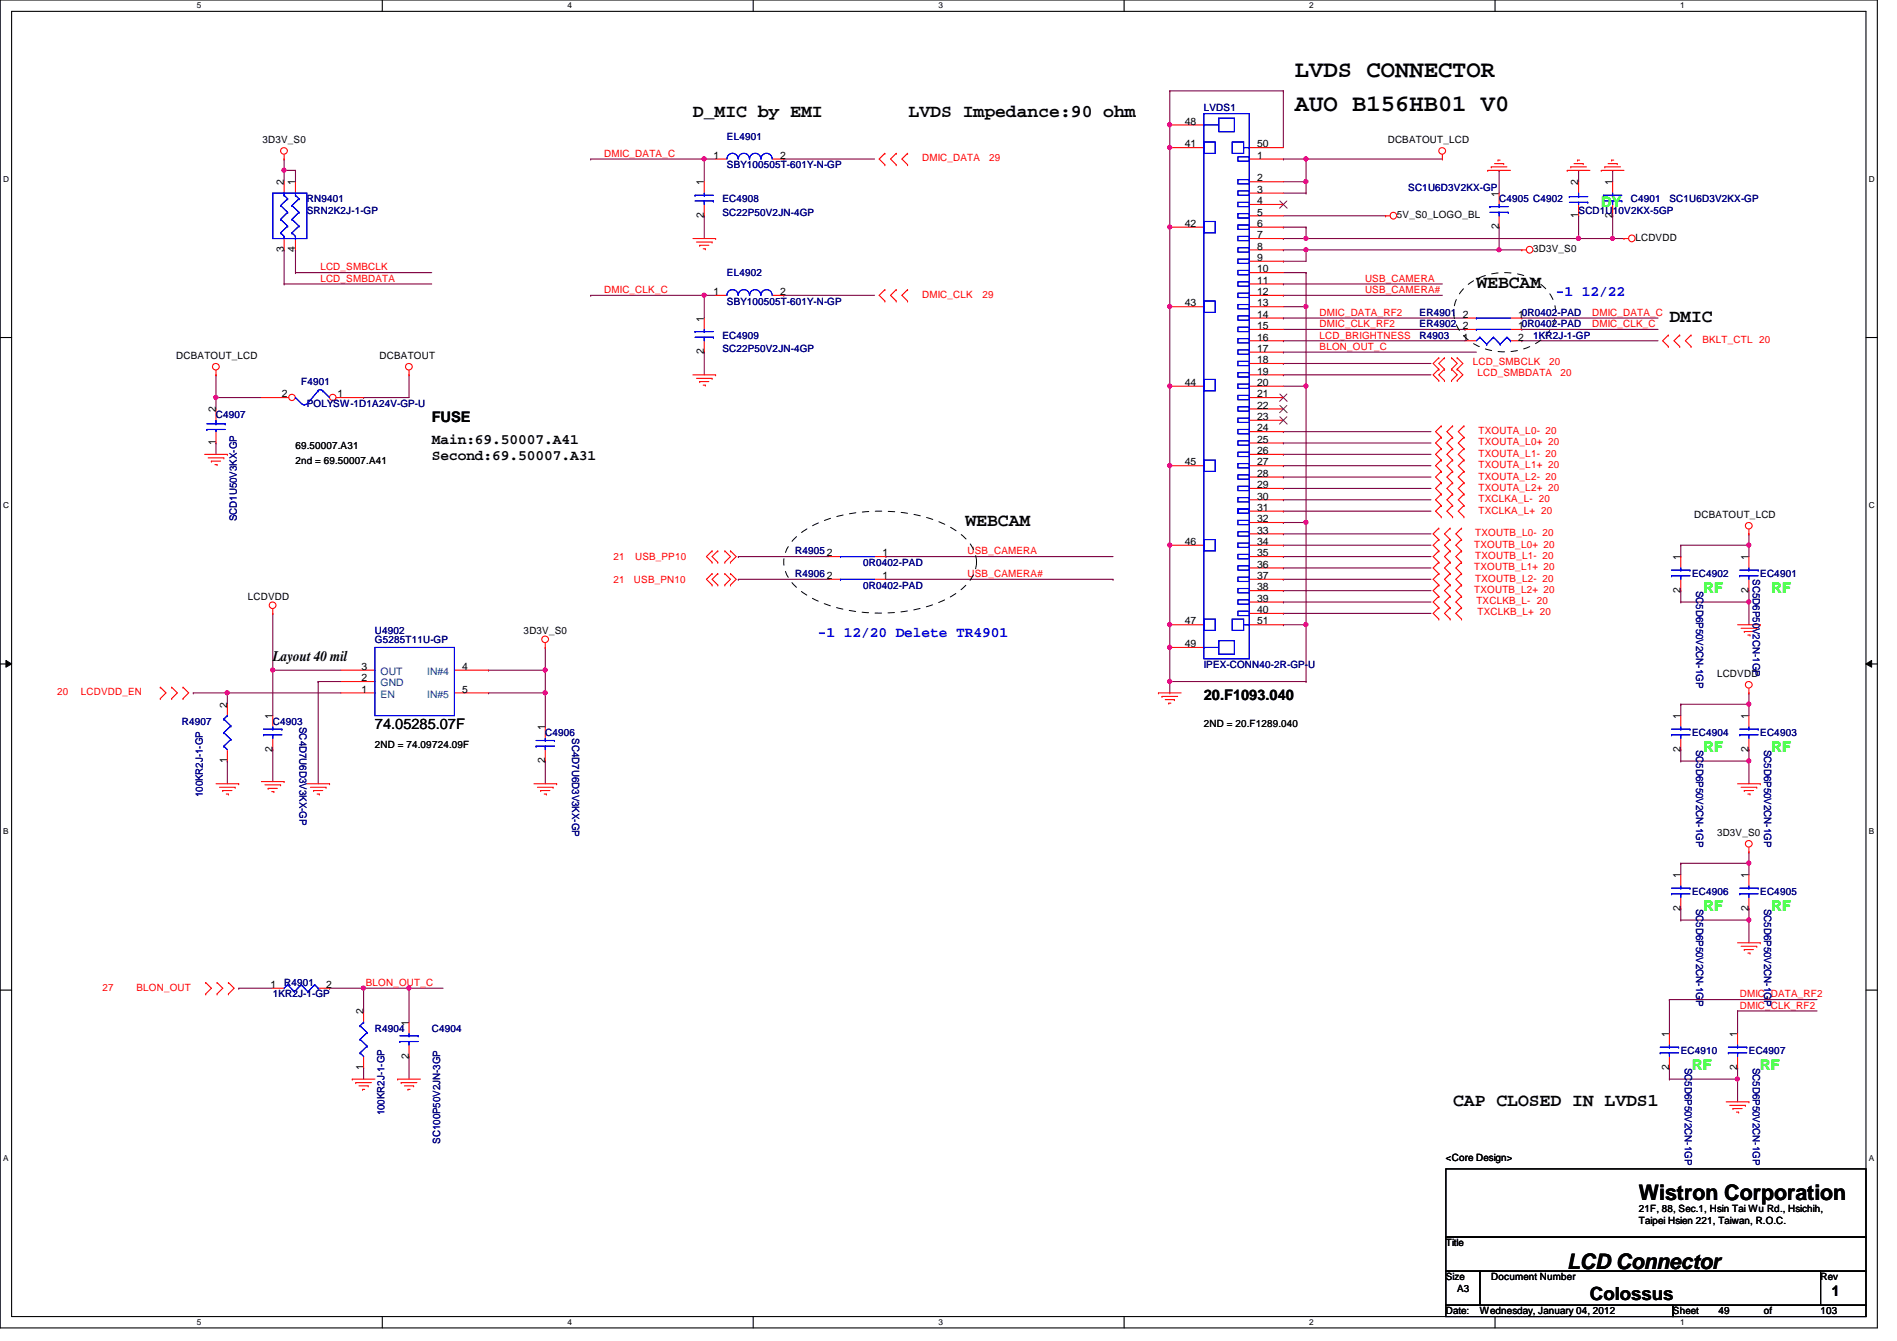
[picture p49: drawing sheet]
<svg xmlns="http://www.w3.org/2000/svg" width="297mm" height="210mm" viewBox="0 0 297 210" stroke-linecap="round" stroke-linejoin="round" font-family="sans-serif">
<defs><g id="words">
<g font-size="3.7">
<text x="202.7" y="12.1">LVDS CONNECTOR</text>
<text x="202.7" y="17.4">AUO B156HB01 V0</text>
</g>
<g font-size="3.3">
<text x="256.6" y="187.9">Wistron Corporation</text>
<text x="245.4" y="198.6">LCD Connector</text>
</g>
<g font-size="2.8">
<text x="108.5" y="18.4">D_MIC by EMI</text>
<text x="142.3" y="18.4">LVDS Impedance:90 ohm</text>
<text x="231.2" y="45">WEBCAM</text>
<text x="261.4" y="50.4">DMIC</text>
<text x="151.2" y="82.4">WEBCAM</text>
<text x="227.5" y="173.1">CAP CLOSED IN LVDS1</text>
<text x="249" y="203.5">Colossus</text>
</g>
<g font-size="2.3" fill="#0f0">
<text x="250.7" y="32.3">DY</text>
<text x="266.7" y="92.8">RF</text>
<text x="277.4" y="92.8">RF</text>
<text x="266.7" y="117.7">RF</text>
<text x="277.4" y="117.7">RF</text>
<text x="266.7" y="142.6">RF</text>
<text x="277.4" y="142.6">RF</text>
<text x="265" y="167.5">RF</text>
<text x="275.6" y="167.5">RF</text>
</g>
<g font-size="2.3" fill="#00f">
<text x="243.6" y="46.3">-1 12/22</text>
<text x="128.1" y="99.7">-1 12/20 Delete TR4901</text>
</g>
<g font-size="2.3">
<text x="67.6" y="69.4">Main:69.50007.A41</text>
<text x="67.6" y="72">Second:69.50007.A31</text>
<text x="67.6" y="66.1">FUSE</text>
<text x="42.7" y="103.4">Layout 40 mil</text>
<text x="188.5" y="109.5">20.F1093.040</text>
<text x="58.7" y="114.1">74.05285.07F</text>
<text x="286.8" y="202.9">1</text>
</g>
<g font-size="1.6" fill="#000080">
<text x="188.5" y="17.4">LVDS1</text>
<text x="113.8" y="21.9">EL4901</text>
<text x="113.8" y="26.3">SBY100505T-601Y-N-GP</text>
<text x="220.5" y="29.9">SC1U6D3V2KX-GP</text>
<text x="48" y="31.7">RN9401</text>
<text x="48" y="33.4">SRN2K2J-1-GP</text>
<text x="113.1" y="31.7">EC4908</text>
<text x="113.1" y="33.8">SC22P50V2JN-4GP</text>
<text x="234.7" y="31.7">C4905 C4902</text>
<text x="247.2" y="33.4">SCD1U10V2KX-5GP</text>
<text x="255.4" y="31.7">C4901</text>
<text x="261.4" y="31.7">SC1U6D3V2KX-GP</text>
<text x="113.8" y="43.2">EL4902</text>
<text x="113.8" y="47.7">SBY100505T-601Y-N-GP</text>
<text x="113.1" y="53">EC4909</text>
<text x="222.3" y="53">R4903</text>
<text x="222.3" y="49.4">ER4901</text>
<text x="222.3" y="51.2">ER4902</text>
<text x="240.1" y="53">1KR2J-1-GP</text>
<text x="113.1" y="55.1">SC22P50V2JN-4GP</text>
<text x="33.8" y="65.4">C4907</text>
<text x="47.2" y="60.3">F4901</text>
<text x="48" y="63.7">POLYSW-1D1A24V-GP-U</text>
<text x="37.1" y="81.6" transform="rotate(-90 37.1 81.6)">SCD1U50V3KX-GP</text>
<text x="124.5" y="86.8">R4905</text>
<text x="135.2" y="88.6">0R0402-PAD</text>
<text x="124.5" y="90.3">R4906</text>
<text x="135.2" y="92.1">0R0402-PAD</text>
<text x="265" y="90.3">EC4902</text>
<text x="265.6" y="92.5" transform="rotate(90 265.6 92.5)">SC5D6P50V2CN-1GP</text>
<text x="274.5" y="90.7" transform="rotate(90 274.5 90.7)">SC5D6P50V2CN-1GP</text>
<text x="275.6" y="90.3">EC4901</text>
<text x="58.7" y="99.2">U4902</text>
<text x="58.7" y="100.7">G5285T11U-GP</text>
<text x="188.5" y="104.6">IPEX-CONN40-2R-GP-U</text>
<text x="28.5" y="113.5">R4907</text>
<text x="42.7" y="113.5">C4903</text>
<text x="46.9" y="113.8" transform="rotate(90 46.9 113.8)">SC4D7U6D3V3KX-GP</text>
<text x="85.4" y="115.2">C4906</text>
<text x="89.6" y="115.6" transform="rotate(90 89.6 115.6)">SC4D7U6D3V3KX-GP</text>
<text x="265" y="115.2">EC4904</text>
<text x="265.6" y="117.3" transform="rotate(90 265.6 117.3)">SC5D6P50V2CN-1GP</text>
<text x="275.6" y="115.2">EC4903</text>
<text x="276.3" y="117.3" transform="rotate(90 276.3 117.3)">SC5D6P50V2CN-1GP</text>
<text x="31.7" y="124.8" transform="rotate(-90 31.7 124.8)">100KR2J-1-GP</text>
<text x="265" y="140.1">EC4906</text>
<text x="265.6" y="142.2" transform="rotate(90 265.6 142.2)">SC5D6P50V2CN-1GP</text>
<text x="275.6" y="140.1">EC4905</text>
<text x="276.3" y="142.2" transform="rotate(90 276.3 142.2)">SC5D6P50V2CN-1GP</text>
<text x="44.5" y="154.3">R4901</text>
<text x="42.7" y="156.1">1KR2J-1-GP</text>
<text x="58.7" y="161.5">R4904</text>
<text x="67.6" y="161.5">C4904</text>
<text x="263.2" y="165">EC4910</text>
<text x="263.8" y="167.1" transform="rotate(90 263.8 167.1)">SC5D6P50V2CN-1GP</text>
<text x="273.9" y="165">EC4907</text>
<text x="274.5" y="167.1" transform="rotate(90 274.5 167.1)">SC5D6P50V2CN-1GP</text>
<text x="60.2" y="174.6" transform="rotate(-90 60.2 174.6)">100KR2J-1-GP</text>
<text x="68.9" y="179" transform="rotate(-90 68.9 179)">SC100P50V2JN-3GP</text>
</g>
<g font-size="1.6">
<text x="41.1" y="22.4">3D3V_S0</text>
<text x="185.5" y="23.1">41</text>
<text x="185.5" y="19.5">48</text>
<text x="196.8" y="23.1">50</text>
<text x="217.3" y="22.4">DCBATOUT_LCD</text>
<text x="44.4" y="29" transform="rotate(-90 44.4 29)">2</text>
<text x="46.2" y="29" transform="rotate(-90 46.2 29)">1</text>
<text x="110.2" y="29" transform="rotate(-90 110.2 29)">1</text>
<text x="111.7" y="24.8">1</text>
<text x="122.2" y="24.8">2</text>
<text x="196.8" y="24.8">1</text>
<text x="196.8" y="28.4">2</text>
<text x="247.1" y="29" transform="rotate(-90 247.1 29)">2</text>
<text x="252.5" y="29" transform="rotate(-90 252.5 29)">1</text>
<text x="110.2" y="34.1" transform="rotate(-90 110.2 34.1)">2</text>
<text x="185.5" y="35.5">42</text>
<text x="196.8" y="30.2">3</text>
<text x="196.8" y="32">4</text>
<text x="196.8" y="33.7">5</text>
<text x="196.8" y="35.5">6</text>
<text x="218.7" y="34.2">5V_S0_LOGO_BL</text>
<text x="234.7" y="35.9" transform="rotate(-90 234.7 35.9)">2</text>
<text x="234.7" y="30.8" transform="rotate(-90 234.7 30.8)">1</text>
<text x="247.1" y="34.1" transform="rotate(-90 247.1 34.1)">1</text>
<text x="252.5" y="34.1" transform="rotate(-90 252.5 34.1)">2</text>
<text x="44.4" y="39.5" transform="rotate(-90 44.4 39.5)">3</text>
<text x="46.2" y="39.5" transform="rotate(-90 46.2 39.5)">4</text>
<text x="196.8" y="37.3">7</text>
<text x="196.8" y="39.1">8</text>
<text x="196.8" y="40.9">9</text>
<text x="240.1" y="39.5">3D3V_S0</text>
<text x="256.1" y="37.7">LCDVDD</text>
<text x="111.7" y="46.2">1</text>
<text x="122.2" y="46.2">2</text>
<text x="185.5" y="48">43</text>
<text x="196.8" y="42.6">10</text>
<text x="196.8" y="44.4">11</text>
<text x="196.8" y="46.2">12</text>
<text x="196.8" y="48">13</text>
<text x="110.2" y="50.3" transform="rotate(-90 110.2 50.3)">1</text>
<text x="196.8" y="49.7">14</text>
<text x="196.8" y="51.5">15</text>
<text x="196.8" y="53.3">16</text>
<text x="229.1" y="53.3">1</text>
<text x="229.1" y="49.7">2</text>
<text x="229.1" y="51.5">2</text>
<text x="237.7" y="53.3">2</text>
<text x="237.7" y="49.7">10R0402-PAD</text>
<text x="237.7" y="51.5">10R0402-PAD</text>
<text x="27.6" y="56.2">DCBATOUT_LCD</text>
<text x="59.4" y="56.2">DCBATOUT</text>
<text x="110.2" y="55.5" transform="rotate(-90 110.2 55.5)">2</text>
<text x="196.8" y="55.1">17</text>
<text x="196.8" y="56.9">18</text>
<text x="196.8" y="58.6">19</text>
<text x="33.8" y="64.6" transform="rotate(-90 33.8 64.6)">2</text>
<text x="44.2" y="62.2">2</text>
<text x="52.8" y="62.2">1</text>
<text x="185.5" y="60.4">44</text>
<text x="196.8" y="60.4">20</text>
<text x="196.8" y="62.2">21</text>
<text x="196.8" y="64">22</text>
<text x="196.8" y="65.7">23</text>
<text x="33.8" y="69.7" transform="rotate(-90 33.8 69.7)">1</text>
<text x="46.3" y="70.2">69.50007.A31</text>
<text x="196.8" y="67.5">24</text>
<text x="196.8" y="69.3">25</text>
<text x="196.8" y="71.1">26</text>
<text x="46.3" y="72.6">2nd = 69.50007.A41</text>
<text x="185.5" y="72.9">45</text>
<text x="196.8" y="72.9">27</text>
<text x="196.8" y="74.6">28</text>
<text x="196.8" y="76.4">29</text>
<text x="196.8" y="78.2">30</text>
<text x="196.8" y="80">31</text>
<text x="196.8" y="81.7">32</text>
<text x="196.8" y="83.5">33</text>
<text x="265.3" y="81.1">DCBATOUT_LCD</text>
<text x="129.5" y="87.1">2</text>
<text x="138.2" y="87.1">1</text>
<text x="185.5" y="85.3">46</text>
<text x="196.8" y="85.3">34</text>
<text x="196.8" y="87.1">35</text>
<text x="196.8" y="88.9">36</text>
<text x="263.1" y="87.7" transform="rotate(-90 263.1 87.7)">1</text>
<text x="273.8" y="87.7" transform="rotate(-90 273.8 87.7)">1</text>
<text x="38.8" y="93.9">LCDVDD</text>
<text x="129.5" y="90.6">2</text>
<text x="138.2" y="90.6">1</text>
<text x="196.8" y="90.6">37</text>
<text x="196.8" y="92.4">38</text>
<text x="196.8" y="94.2">39</text>
<text x="196.8" y="96">40</text>
<text x="263.1" y="92.8" transform="rotate(-90 263.1 92.8)">2</text>
<text x="273.8" y="92.8" transform="rotate(-90 273.8 92.8)">2</text>
<text x="82" y="99.2">3D3V_S0</text>
<text x="185.5" y="97.7">47</text>
<text x="185.5" y="101.3">49</text>
<text x="196.8" y="97.7">51</text>
<text x="56.6" y="106.6">2</text>
<text x="56.6" y="104.9">3</text>
<text x="72.4" y="104.9">4</text>
<text x="268.9" y="106">LCDVDD</text>
<text x="35.6" y="110.8" transform="rotate(-90 35.6 110.8)">2</text>
<text x="42.7" y="112.6" transform="rotate(-90 42.7 112.6)">1</text>
<text x="56.6" y="108.4">1</text>
<text x="72.4" y="108.4">5</text>
<text x="188.5" y="113.8">2ND = 20.F1289.040</text>
<text x="263.1" y="112.6" transform="rotate(-90 263.1 112.6)">1</text>
<text x="273.8" y="112.6" transform="rotate(-90 273.8 112.6)">1</text>
<text x="35.6" y="119.5" transform="rotate(-90 35.6 119.5)">1</text>
<text x="42.7" y="117.7" transform="rotate(-90 42.7 117.7)">2</text>
<text x="58.7" y="117">2ND = 74.09724.09F</text>
<text x="85.3" y="119.5" transform="rotate(-90 85.3 119.5)">2</text>
<text x="85.3" y="114.3" transform="rotate(-90 85.3 114.3)">1</text>
<text x="263.1" y="117.7" transform="rotate(-90 263.1 117.7)">2</text>
<text x="273.8" y="117.7" transform="rotate(-90 273.8 117.7)">2</text>
<text x="268.9" y="130.9">3D3V_S0</text>
<text x="263.1" y="137.5" transform="rotate(-90 263.1 137.5)">1</text>
<text x="273.8" y="137.5" transform="rotate(-90 273.8 137.5)">1</text>
<text x="263.1" y="142.6" transform="rotate(-90 263.1 142.6)">2</text>
<text x="273.8" y="142.6" transform="rotate(-90 273.8 142.6)">2</text>
<text x="42.4" y="154.6">1</text>
<text x="51.1" y="154.6">2</text>
<text x="56.9" y="158.8" transform="rotate(-90 56.9 158.8)">2</text>
<text x="64" y="160.6" transform="rotate(-90 64 160.6)">1</text>
<text x="56.9" y="167.5" transform="rotate(-90 56.9 167.5)">1</text>
<text x="64" y="165.7" transform="rotate(-90 64 165.7)">2</text>
<text x="261.4" y="167.5" transform="rotate(-90 261.4 167.5)">2</text>
<text x="261.4" y="162.3" transform="rotate(-90 261.4 162.3)">1</text>
<text x="272" y="167.5" transform="rotate(-90 272 167.5)">2</text>
<text x="272" y="162.3" transform="rotate(-90 272 162.3)">1</text>
<text x="226.4" y="181.7">&lt;Core Design&gt;</text>
<text x="256.6" y="189.7">21F, 88, Sec.1, Hsin Tai Wu Rd., Hsichih,</text>
<text x="256.6" y="191.6">Taipei Hsien 221, Taiwan, R.O.C.</text>
<text x="226.4" y="195.1">Title</text>
<text x="226.4" y="200.4">Size</text>
<text x="228.2" y="202.2">A3</text>
<text x="233.5" y="200.4">Document Number</text>
<text x="285.1" y="200.4">Rev</text>
<text x="226.4" y="205.7">Date:</text>
<text x="231.7" y="205.7">Wednesday, January 04, 2012</text>
<text x="262" y="205.7">Sheet</text>
<text x="269.1" y="205.7">49</text>
<text x="276.2" y="205.7">of</text>
<text x="285.1" y="205.7">103</text>
</g>
<g font-size="1.6" fill="#f00">
<text x="94.6" y="24.6">DMIC_DATA_C</text>
<text x="144.4" y="25.3">DMIC_DATA</text>
<text x="154.9" y="25.3">29</text>
<text x="50.2" y="42.3">LCD_SMBCLK</text>
<text x="50.2" y="44.1">LCD_SMBDATA</text>
<text x="94.6" y="45.9">DMIC_CLK_C</text>
<text x="144.4" y="46.6">DMIC_CLK</text>
<text x="153.8" y="46.6">29</text>
<text x="213.7" y="44.1">USB_CAMERA</text>
<text x="213.7" y="45.9">USB_CAMERA#</text>
<text x="206.6" y="53">LCD_BRIGHTNESS</text>
<text x="206.6" y="49.4">DMIC_DATA_RF2</text>
<text x="206.6" y="51.2">DMIC_CLK_RF2</text>
<text x="249.3" y="51.2">DMIC_CLK_C</text>
<text x="249.3" y="49.4">DMIC_DATA_C</text>
<text x="266.6" y="53.7">BKLT_CTL 20</text>
<text x="206.6" y="54.8">BLON_OUT_C</text>
<text x="230.6" y="57.1">LCD_SMBCLK</text>
<text x="231.3" y="58.9">LCD_SMBDATA</text>
<text x="242.6" y="57.1">20</text>
<text x="244.3" y="58.9">20</text>
<text x="231.5" y="71.5">TXOUTA_L1- 20</text>
<text x="231.5" y="69.7">TXOUTA_L0+ 20</text>
<text x="231.5" y="67.9">TXOUTA_L0- 20</text>
<text x="231.5" y="75.1">TXOUTA_L2- 20</text>
<text x="231.5" y="73.3">TXOUTA_L1+ 20</text>
<text x="231.5" y="76.8">TXOUTA_L2+ 20</text>
<text x="231" y="83.9">TXOUTB_L0- 20</text>
<text x="231.5" y="80.4">TXCLKA_L+ 20</text>
<text x="231.5" y="78.6">TXCLKA_L- 20</text>
<text x="96.1" y="87.7">21</text>
<text x="99.4" y="87.7">USB_PP10</text>
<text x="151.5" y="86.8">USB_CAMERA</text>
<text x="230.8" y="85.7">TXOUTB_L0+ 20</text>
<text x="230.8" y="89.3">TXOUTB_L1+ 20</text>
<text x="231" y="87.5">TXOUTB_L1- 20</text>
<text x="96.1" y="91.2">21</text>
<text x="99.3" y="91.2">USB_PN10</text>
<text x="151.5" y="90.3">USB_CAMERA#</text>
<text x="230.8" y="92.8">TXOUTB_L2+ 20</text>
<text x="231" y="91.1">TXOUTB_L2- 20</text>
<text x="231.2" y="94.6">TXCLKB_L- 20</text>
<text x="231.3" y="96.2">TXCLKB_L+ 20</text>
<text x="8.9" y="108.8">20</text>
<text x="12.7" y="108.8">LCDVDD_EN</text>
<text x="16" y="155.1">27</text>
<text x="21.4" y="155.1">BLON_OUT</text>
<text x="57.3" y="154.3">BLON_OUT_C</text>
<text x="272.4" y="157.9">DMIC_CLK_RF2</text>
<text x="272.4" y="156.1">DMIC_DATA_RF2</text>
</g>
<g font-size="1.6" fill="#004080">
<text x="59.6" y="107.4">GND</text>
<text x="59.6" y="105.6">OUT</text>
<text x="66.9" y="105.6">IN#4</text>
<text x="59.6" y="109.2">EN</text>
<text x="66.9" y="109.2">IN#5</text>
</g>
<g font-size="1.3">
<text x="30.8" y="1.3">5</text>
<text x="88.9" y="1.3">4</text>
<text x="146.9" y="1.3">3</text>
<text x="205" y="1.3">2</text>
<text x="263.1" y="1.3">1</text>
<text x=".5" y="28.4">D</text>
<text x="292.6" y="28.4">D</text>
<text x=".5" y="79.5">C</text>
<text x="292.6" y="79.5">C</text>
<text x=".5" y="130.6">B</text>
<text x="292.6" y="130.6">B</text>
<text x=".5" y="181.7">A</text>
<text x="292.6" y="181.7">A</text>
<text x="30.8" y="207.4">5</text>
<text x="88.9" y="207.4">4</text>
<text x="146.9" y="207.4">3</text>
<text x="205" y="207.4">2</text>
<text x="263.1" y="207.4">1</text>
</g>
</g></defs>
<path d="M0 0h294v207.9h-294zM1.8 1.8h290.4v204.3h-290.4z" fill="none" stroke="#000" stroke-width=".17"/>
<g fill="#fff">
<path d="M30.8 .2h.7v1.4h-.7z"/>
<path d="M30.8 206.2h.7v1.4h-.7z"/>
</g>
<path d="M59.9 0v1.8M59.9 206.1v1.8" fill="none" stroke="#000" stroke-width=".17"/>
<g fill="#fff">
<path d="M88.9 .2h.6v1.4h-.6z"/>
<path d="M88.9 206.2h.6v1.4h-.6z"/>
</g>
<path d="M117.9 0v1.8M117.9 206.1v1.8" fill="none" stroke="#000" stroke-width=".17"/>
<g fill="#fff">
<path d="M146.9 .2h.7v1.4h-.7z"/>
<path d="M146.9 206.2h.7v1.4h-.7z"/>
</g>
<path d="M176 0v1.8M176 206.1v1.8" fill="none" stroke="#000" stroke-width=".17"/>
<g fill="#fff">
<path d="M205 .2h.7v1.4h-.7z"/>
<path d="M205 206.2h.7v1.4h-.7z"/>
</g>
<path d="M234.1 0v1.8M234.1 206.1v1.8" fill="none" stroke="#000" stroke-width=".17"/>
<g fill="#fff">
<path d="M263.1 .2h.7v1.4h-.7z"/>
<path d="M263.1 206.2h.7v1.4h-.7z"/>
<path d="M.5 27.3h.9v1.4h-.9z"/>
<path d="M292.6 27.3h.9v1.4h-.9z"/>
<path d="M.5 78.4h.9v1.4h-.9z"/>
<path d="M292.6 78.4h.9v1.4h-.9z"/>
</g>
<path d="M0 52.8h1.8M292.2 52.8h1.8" fill="none" stroke="#000" stroke-width=".17"/>
<g fill="#fff">
<path d="M.5 129.5h.8v1.4h-.8z"/>
<path d="M292.6 129.5h.9v1.4h-.9z"/>
</g>
<path d="M0 103.9h1.8M292.2 103.9h1.8" fill="none" stroke="#000" stroke-width=".17"/>
<path d="M.9 103.4l.9 .5-.9 .5zM292.2 103.9l.9-.5v1z" fill="#000"/>
<path d="M.9 103.4l.9 .5-.9 .5zM292.2 103.9l.9-.5v1z" fill="none" stroke="#000" stroke-width=".16"/>
<g fill="#fff">
<path d="M.5 180.5h.8v1.4h-.8z"/>
<path d="M292.6 180.5h.9v1.4h-.9z"/>
</g>
<path d="M0 155h1.8M292.2 155h1.8" fill="none" stroke="#000" stroke-width=".17"/>
<path d="M44.5 24.9h.1M44.5 26.7h.1M44.5 24.9v3.5M44.5 26.7h1.8M46.3 39.1h.1M46.3 39.1v3.6" fill="none" stroke="#800040" stroke-width=".17"/>
<circle cx="44.5" cy="26.6" r=".32" fill="#f0f"/>
<circle cx="44.5" cy="26.6" r=".32" fill="none" stroke="#f0f" stroke-width=".17"/>
<g fill="none" stroke="#800040" stroke-width=".17">
<path d="M44.5 39.1h.1M44.5 39.1v5.3M46.3 26.7h.1M46.3 26.7v1.7M33.8 58.7h.1M33.8 58.7v5.3M44.5 44.4h.1M44.5 44.4h23.1M46.3 42.7h.1M46.3 42.7h21.3M64 58.7h.1M64 58.7v3.5h-7.1"/>
<path d="M33.8 62.2h.1M33.8 69.3h.1M33.8 69.3v1.8M56.9 62.2h.1M37.4 154.7h.1M37.4 154.7h5.3M51.6 154.7h.1M51.6 154.7h5.3M56.9 154.7h.1M56.9 154.7v3.5M64 154.7h.1M64 154.7v5.3"/>
<path d="M64 154.7h5.4M64 165.4h.1M64 165.4v3.5"/>
</g>
<circle cx="64" cy="154.7" r=".32" fill="#f0f"/>
<circle cx="64" cy="154.7" r=".32" fill="none" stroke="#f0f" stroke-width=".17"/>
<path d="M56.9 154.7h.1M56.9 154.7h7.1" fill="none" stroke="#800040" stroke-width=".17"/>
<circle cx="56.9" cy="154.7" r=".32" fill="#f0f"/>
<circle cx="56.9" cy="154.7" r=".32" fill="none" stroke="#f0f" stroke-width=".17"/>
<path d="M33.8 62.2h.1M33.8 62.2h7.1M115.6 87.1h.1M115.6 90.7h.1M115.6 87.1h14.2M115.6 90.7h14.2M138.7 87.1h.1M138.7 87.1h35.6M138.7 90.7h35.6M174.3 90.7h.1M56.9 167.1h.1M56.9 167.1v1.8" fill="none" stroke="#800040" stroke-width=".17"/>
<circle cx="33.8" cy="62.2" r=".32" fill="#f0f"/>
<circle cx="33.8" cy="62.2" r=".32" fill="none" stroke="#f0f" stroke-width=".17"/>
<path d="M110.3 24.9h.1M110.3 24.9h1.8M122.7 24.9h.1M122.7 24.9h14.2" fill="none" stroke="#800040" stroke-width=".17"/>
<circle cx="110.3" cy="24.9" r=".32" fill="#f0f"/>
<circle cx="110.3" cy="24.9" r=".32" fill="none" stroke="#f0f" stroke-width=".17"/>
<path d="M92.5 24.9h.1M92.5 24.9h17.8M110.3 24.9h.1M110.3 33.8h.1M110.3 24.9v3.5M110.3 33.8v3.5M110.3 46.2h.1M110.3 46.2h1.8" fill="none" stroke="#800040" stroke-width=".17"/>
<circle cx="110.3" cy="46.2" r=".32" fill="#f0f"/>
<circle cx="110.3" cy="46.2" r=".32" fill="none" stroke="#f0f" stroke-width=".17"/>
<g fill="none" stroke="#800040" stroke-width=".17">
<path d="M92.5 46.2h.1M92.5 46.2h17.8M110.3 46.2h.1M110.3 55.1h.1M110.3 46.2v3.6M110.3 55.1v3.6M122.7 46.2h.1M122.7 46.2h14.2M263.2 92.5h.1M263.2 85.3h.1M263.2 92.5v1.7M263.2 85.3h10.7"/>
<path d="M273.9 85.3h.1M273.9 85.3v1.8"/>
</g>
<circle cx="273.8" cy="85.3" r=".32" fill="#f0f"/>
<circle cx="273.8" cy="85.3" r=".32" fill="none" stroke="#f0f" stroke-width=".17"/>
<path d="M263.2 94.2h.1M263.2 94.2h10.7" fill="none" stroke="#800040" stroke-width=".17"/>
<circle cx="273.8" cy="94.2" r=".32" fill="#f0f"/>
<circle cx="273.8" cy="94.2" r=".32" fill="none" stroke="#f0f" stroke-width=".17"/>
<path d="M263.2 87.1h.1M263.2 85.3v1.8M273.9 83.6h.1M273.9 94.2h.1M273.9 83.6v1.7M273.9 94.2v3.6M263.2 110.2h.1M263.2 110.2h10.7M273.9 110.2h.1M273.9 110.2v1.8" fill="none" stroke="#800040" stroke-width=".17"/>
<circle cx="273.8" cy="110.2" r=".32" fill="#f0f"/>
<circle cx="273.8" cy="110.2" r=".32" fill="none" stroke="#f0f" stroke-width=".17"/>
<path d="M263.2 119.1h.1M263.2 110.2h.1M263.2 117.3h.1M263.2 119.1h10.7M263.2 110.2v1.8M263.2 117.3v1.8M273.9 108.5h.1M273.9 119.1h.1M273.9 117.3h.1M273.9 108.5v1.7M273.9 117.3v5.4" fill="none" stroke="#800040" stroke-width=".17"/>
<circle cx="273.8" cy="119.1" r=".32" fill="#f0f"/>
<circle cx="273.8" cy="119.1" r=".32" fill="none" stroke="#f0f" stroke-width=".17"/>
<path d="M263.2 135.1h.1M263.2 135.1h10.7M273.9 135.1h.1M273.9 135.1v1.8" fill="none" stroke="#800040" stroke-width=".17"/>
<circle cx="273.8" cy="135.1" r=".32" fill="#f0f"/>
<circle cx="273.8" cy="135.1" r=".32" fill="none" stroke="#f0f" stroke-width=".17"/>
<path d="M263.2 135.1h.1M263.2 135.1v1.8M273.9 133.3h.1M273.9 133.3v1.8M263.2 144h.1M263.2 142.2h.1M263.2 144h10.7M263.2 142.2v1.8M273.9 144h.1M273.9 142.2h.1M273.9 142.2v5.4" fill="none" stroke="#800040" stroke-width=".17"/>
<circle cx="273.8" cy="144" r=".32" fill="#f0f"/>
<circle cx="273.8" cy="144" r=".32" fill="none" stroke="#f0f" stroke-width=".17"/>
<path d="M261.4 168.9h.1M261.4 167.1h.1M261.4 168.9h10.7M261.4 167.1v1.8M272.1 168.9h.1M272.1 167.1h.1M272.1 167.1v5.4" fill="none" stroke="#800040" stroke-width=".17"/>
<circle cx="272" cy="168.9" r=".32" fill="#f0f"/>
<circle cx="272" cy="168.9" r=".32" fill="none" stroke="#f0f" stroke-width=".17"/>
<path d="M42.7 104.9h.1M42.7 104.9h10.7M76.5 104.9h.1M85.4 101.3h.1M85.4 101.3v3.6h-8.9M261.4 156.5h.1M261.4 156.5v5.3M261.4 156.5h23.1M272.1 158.2h.1M272.1 158.2v3.6M272.1 158.2h12.4" fill="none" stroke="#800040" stroke-width=".17"/>
<circle cx="42.7" cy="104.9" r=".32" fill="#f0f"/>
<circle cx="42.7" cy="104.9" r=".32" fill="none" stroke="#f0f" stroke-width=".17"/>
<path d="M49.8 106.7h.1M49.8 106.7v16M76.5 108.5h.1M76.5 108.5h8.9M85.4 108.5h.1M85.4 108.5v5.3" fill="none" stroke="#800040" stroke-width=".17"/>
<circle cx="85.4" cy="108.4" r=".32" fill="#f0f"/>
<circle cx="85.4" cy="108.4" r=".32" fill="none" stroke="#f0f" stroke-width=".17"/>
<path d="M42.7 104.9h.1M42.7 117.3h.1M42.7 104.9v7.1M42.7 117.3v5M49.8 106.7h.1M49.8 106.7h3.6M85.4 104.9h.1M85.4 104.9v3.6" fill="none" stroke="#800040" stroke-width=".17"/>
<circle cx="85.4" cy="104.9" r=".32" fill="#f0f"/>
<circle cx="85.4" cy="104.9" r=".32" fill="none" stroke="#f0f" stroke-width=".17"/>
<path d="M42.7 96h.1M42.7 96v8.9M30.3 108.5h.1M30.3 108.5h23.1M35.6 108.5h.1" fill="none" stroke="#800040" stroke-width=".17"/>
<circle cx="35.6" cy="108.4" r=".32" fill="#f0f"/>
<circle cx="35.6" cy="108.4" r=".32" fill="none" stroke="#f0f" stroke-width=".17"/>
<g fill="none" stroke="#800040" stroke-width=".17">
<path d="M247.2 37.3h.1M247.2 37.3h5.3M201 53.3h.1M201 55.1h.1M201 53.3h28.4M201 55.1h30.2M238.3 53.3h.1M238.3 53.3h21.3M273.9 94.2h.1M273.9 92.5v1.7M35.6 108.5h.1M35.6 119.1h.1"/>
<path d="M35.6 108.5v1.7M35.6 119.1v3.6M85.4 119.1h.1M85.4 119.1v3.6"/>
</g>
<circle cx="247.2" cy="37.3" r=".32" fill="#f0f"/>
<circle cx="247.2" cy="37.3" r=".32" fill="none" stroke="#f0f" stroke-width=".17"/>
<g fill="none" stroke="#800040" stroke-width=".17">
<path d="M201 39.1h.1M201 39.1h3.5M204.5 39.1h.1M204.5 39.1v1.8h-3.5M234.7 26.7h.1M234.7 39.1h.1M234.7 26.7v3.5M234.7 39.1h3.6M247.2 26.7h.1M247.2 26.7v1.7M252.5 37.3h.1M252.5 26.7h.1"/>
<path d="M252.5 37.3h1.8M252.5 26.7v1.7M201 40.9h.1"/>
</g>
<circle cx="234.7" cy="39.1" r=".32" fill="#f0f"/>
<circle cx="234.7" cy="39.1" r=".32" fill="none" stroke="#f0f" stroke-width=".17"/>
<path d="M247.2 33.8h.1M247.2 33.8v3.5M252.5 33.8h.1M252.5 33.8v3.5" fill="none" stroke="#800040" stroke-width=".17"/>
<circle cx="252.5" cy="37.3" r=".32" fill="#f0f"/>
<circle cx="252.5" cy="37.3" r=".32" fill="none" stroke="#f0f" stroke-width=".17"/>
<path d="M201 35.6h.1M201 37.3h.1M201 35.6h3.5M204.5 35.6h.1M204.5 39.1h.1M204.5 35.6v1.7h-3.5M204.5 39.1h30.2" fill="none" stroke="#800040" stroke-width=".17"/>
<circle cx="204.5" cy="39.1" r=".32" fill="#f0f"/>
<circle cx="204.5" cy="39.1" r=".32" fill="none" stroke="#f0f" stroke-width=".17"/>
<path d="M204.5 37.3h.1M204.5 37.3h42.7M234.7 35.6h.1M234.7 35.6v3.5" fill="none" stroke="#800040" stroke-width=".17"/>
<circle cx="247.2" cy="37.3" r=".32" fill="#f0f"/>
<circle cx="247.2" cy="37.3" r=".32" fill="none" stroke="#f0f" stroke-width=".17"/>
<circle cx="204.5" cy="37.3" r=".32" fill="#f0f"/>
<circle cx="204.5" cy="37.3" r=".32" fill="none" stroke="#f0f" stroke-width=".17"/>
<path d="M183.2 14.2h.1M183.2 14.2h17.8M201 24.9h.1M201 30.2h3.5M201 24.9h3.5M204.5 30.2h.1M204.5 28.4h.1M204.5 28.4v1.8" fill="none" stroke="#800040" stroke-width=".17"/>
<circle cx="204.5" cy="28.4" r=".32" fill="#f0f"/>
<circle cx="204.5" cy="28.4" r=".32" fill="none" stroke="#f0f" stroke-width=".17"/>
<g fill="none" stroke="#800040" stroke-width=".17">
<path d="M201 49.8h.1M201 51.6h28.4M201 49.8h28.4M201 48h3.5M204.5 48h.1M204.5 48v12.5M229.4 51.6h.1M238.3 51.6h.1M238.3 49.8h.1M238.3 51.6h21.3M238.3 49.8h21.3M204.5 60.5h.1"/>
<path d="M204.5 97.8v8.9M204.5 106.7h.1"/>
</g>
<circle cx="204.5" cy="60.4" r=".32" fill="#f0f"/>
<circle cx="204.5" cy="60.4" r=".32" fill="none" stroke="#f0f" stroke-width=".17"/>
<path d="M183.2 19.6h.1M183.2 14.2v5.4" fill="none" stroke="#800040" stroke-width=".17"/>
<circle cx="183.1" cy="19.5" r=".32" fill="#f0f"/>
<circle cx="183.1" cy="19.5" r=".32" fill="none" stroke="#f0f" stroke-width=".17"/>
<path d="M183.2 19.6v3.5M183.2 23.1h.1" fill="none" stroke="#800040" stroke-width=".17"/>
<circle cx="183.1" cy="23.1" r=".32" fill="#f0f"/>
<circle cx="183.1" cy="23.1" r=".32" fill="none" stroke="#f0f" stroke-width=".17"/>
<path d="M183.2 48v12.5M183.2 60.5h.1" fill="none" stroke="#800040" stroke-width=".17"/>
<circle cx="183.1" cy="60.4" r=".32" fill="#f0f"/>
<circle cx="183.1" cy="60.4" r=".32" fill="none" stroke="#f0f" stroke-width=".17"/>
<path d="M183.2 35.6v12.4M183.2 48h.1" fill="none" stroke="#800040" stroke-width=".17"/>
<circle cx="183.1" cy="48" r=".32" fill="#f0f"/>
<circle cx="183.1" cy="48" r=".32" fill="none" stroke="#f0f" stroke-width=".17"/>
<path d="M183.2 35.6h.1M183.2 23.1v12.5" fill="none" stroke="#800040" stroke-width=".17"/>
<circle cx="183.1" cy="35.5" r=".32" fill="#f0f"/>
<circle cx="183.1" cy="35.5" r=".32" fill="none" stroke="#f0f" stroke-width=".17"/>
<path d="M183.2 97.8h.1M183.2 85.3v12.5" fill="none" stroke="#800040" stroke-width=".17"/>
<circle cx="183.1" cy="97.8" r=".32" fill="#f0f"/>
<circle cx="183.1" cy="97.8" r=".32" fill="none" stroke="#f0f" stroke-width=".17"/>
<path d="M183.2 72.9h.1M183.2 60.5v12.4" fill="none" stroke="#800040" stroke-width=".17"/>
<circle cx="183.1" cy="72.9" r=".32" fill="#f0f"/>
<circle cx="183.1" cy="72.9" r=".32" fill="none" stroke="#f0f" stroke-width=".17"/>
<path d="M183.2 97.8v8.9M183.2 106.7h.1M183.2 101.3h.1" fill="none" stroke="#800040" stroke-width=".17"/>
<circle cx="183.1" cy="101.3" r=".32" fill="#f0f"/>
<circle cx="183.1" cy="101.3" r=".32" fill="none" stroke="#f0f" stroke-width=".17"/>
<path d="M183.2 72.9v12.4M183.2 85.3h.1" fill="none" stroke="#800040" stroke-width=".17"/>
<circle cx="183.1" cy="85.3" r=".32" fill="#f0f"/>
<circle cx="183.1" cy="85.3" r=".32" fill="none" stroke="#f0f" stroke-width=".17"/>
<g fill="none" stroke="#800040" stroke-width=".17">
<path d="M201 28.4h3.5M204.5 28.4h.1M204.5 24.9h.1M204.5 24.9v3.5M201 44.4h.1M201 46.2h.1M201 56.9h.1M201 58.7h.1M201 44.4h24.8M201 46.2h24.8M201 42.7h3.5M201 56.9h23.1"/>
<path d="M201 58.7h23.1M204.5 42.7h.1M201 78.2h.1M201 74.7h.1M201 76.5h.1M201 69.3h.1M201 67.6h.1M201 71.1h.1M201 72.9h.1M201 78.2h23.1M201 74.7h23.1M201 76.5h23.1"/>
<path d="M201 69.3h23.1M201 67.6h23.1M201 71.1h23.1M201 72.9h23.1M201 97.8h.1M201 80h.1M201 87.1h.1M201 85.3h.1M201 94.2h.1M201 83.6h.1M201 92.5h.1M201 88.9h.1"/>
<path d="M201 90.7h.1M201 96h.1M201 97.8h3.5M201 80h23.1M201 87.1h23.1M201 85.3h23.1M201 94.2h23.1M201 83.6h23.1M201 92.5h23.1M201 88.9h23.1M201 90.7h23.1M201 96h23.1"/>
<path d="M183.2 106.7h.1M183.2 106.7h21.3"/>
</g>
<circle cx="183.1" cy="106.7" r=".32" fill="#f0f"/>
<circle cx="183.1" cy="106.7" r=".32" fill="none" stroke="#f0f" stroke-width=".17"/>
<path d="M204.5 24.9h.1M204.5 24.9h21.3M183.2 108.5h.1M183.2 106.7v1.8" fill="none" stroke="#800040" stroke-width=".17"/>
<circle cx="204.5" cy="24.9" r=".32" fill="#f0f"/>
<circle cx="204.5" cy="24.9" r=".32" fill="none" stroke="#f0f" stroke-width=".17"/>
<path d="M204.5 48h.1M204.5 42.7v5.3" fill="none" stroke="#800040" stroke-width=".17"/>
<circle cx="204.5" cy="48" r=".32" fill="#f0f"/>
<circle cx="204.5" cy="48" r=".32" fill="none" stroke="#f0f" stroke-width=".17"/>
<path d="M201 81.8h.1M201 81.8h3.5v16M204.5 97.8h.1" fill="none" stroke="#800040" stroke-width=".17"/>
<circle cx="204.5" cy="97.8" r=".32" fill="#f0f"/>
<circle cx="204.5" cy="97.8" r=".32" fill="none" stroke="#f0f" stroke-width=".17"/>
<path d="M201 14.2h.1M201 14.2v8.9M201 33.8h16M217 33.8h.1M201 60.5h3.5M204.5 60.5h.1M204.5 60.5v21.3M204.5 81.8h.1" fill="none" stroke="#800040" stroke-width=".17"/>
<circle cx="204.5" cy="81.8" r=".32" fill="#f0f"/>
<circle cx="204.5" cy="81.8" r=".32" fill="none" stroke="#f0f" stroke-width=".17"/>
<g fill="none" stroke="#f00" stroke-width=".17">
<path d="M183.2 19.6h5.3M44.5 24.9h.1M44.5 24.2v.7M108.5 37.3h3.6M109 37.9h2.5M109.6 38.4h.1M109.6 38.4h1.4M110.1 38.9h.3M110.3 28.4v1.8M110.3 32v1.8M110.4 38.9h.1M111.5 37.9h.1"/>
<path d="M112.1 37.3h.1M112.1 24.9h1.7M120.9 24.9h1.8M138.6 25.8h.1M138.6 24h.1M138.6 24l-.9 .9 .9 .9M140.3 24h.1M140.3 25.8h.1M140.3 24l-.9 .9 .9 .9M142.1 25.8h.1M142.1 24h.1M142.1 24l-.9 .9 .9 .9"/>
<path d="M183.2 35.6h5.3M183.2 23.1h5.3M195.6 37.3h5.4M195.6 39.1h5.4M195.6 33.8h5.4M195.6 24.9h5.4M195.6 28.4h5.4M195.6 30.2h5.4M195.6 32h5.4M195.6 35.6h5.4M195.6 23.1h5.4M217 33.8h.1"/>
<path d="M217 33.8h.7M225.8 24.9h.1M225.8 24.2v.7M233 26.7h.1M233 26.7h3.5M233.5 26.1h.1M233.5 26.1h2.5M234 25.6h1.5M234.6 25.1h.1M234.6 25.1h.3M234.7 30.2v1.8M234.7 33.8v1.8"/>
<path d="M235.5 25.6h.1M238.3 39.1h.1M238.3 39.1h.7M245.4 26.7h.1M245.4 26.7h3.6M246 26.1h.1M246 26.1h2.4M246.5 25.6h1.4M247 25.1h.1M247 25.1h.4M247.9 25.6h.1M250.7 26.7h.1"/>
<path d="M250.7 26.7h3.6M251.3 26.1h.1M251.3 26.1h2.4M251.8 25.6h1.4M252.3 25.1h.1M252.3 25.1h.4M252.5 28.4v1.8M252.5 32v1.8M253.2 25.6h.1M254.3 37.3h.1M254.3 37.3h.7M33.8 58.7h.1"/>
<path d="M33.8 58v.7M64 58.7h.1M64 58v.7M108.5 58.7h3.6M109 59.2h2.5M109.6 59.7h.1M109.6 59.7h1.4M110.3 49.8v1.8M110.3 53.3v1.8M111.5 59.2h.1M112.1 58.7h.1M112.1 46.2h1.7"/>
<path d="M120.9 46.2h1.8M138.6 47.1h.1M138.6 45.3h.1M138.6 45.3l-.9 .9 .9 .9M140.3 45.3h.1M140.3 47.1h.1M140.3 45.3l-.9 .9 .9 .9M142.1 47.1h.1M142.1 45.3h.1M142.1 45.3l-.9 .9 .9 .9M183.2 48h5.3M195.6 58.7h5.4"/>
<path d="M195.6 53.3h5.4M195.6 40.9h5.4M195.6 42.7h5.4M195.6 44.4h5.4M195.6 46.2h5.4M195.6 48h5.4M195.6 49.8h5.4M195.6 51.6h5.4M195.6 55.1h5.4M195.6 56.9h5.4M225.3 56h.1M225.3 57.8h.1"/>
<path d="M225.3 59.6h.1M225.3 56l-.9 .9 .9 .9M225.3 57.8l-.9 .9 .9 .9M226.2 56h.1M226.2 57.8h.1M226.2 59.6h.1M226.2 56l-.9 .9 .9 .9M226.2 57.8l-.9 .9 .9 .9M227.3 57.8h.1M227.3 56h.1M227.3 59.6h.1M227.3 56l.9 .9-.9 .9"/>
<path d="M227.3 57.8l.9 .9-.9 .9M228.2 56h.1M228.2 57.8h.1M228.2 59.6h.1M228.2 56l.9 .9-.9 .9M228.2 57.8l.9 .9-.9 .9M229.4 53.3h1.8M229.4 49.8h1.8M229.4 51.6h1.8M236.5 53.3h1.8M236.5 49.8h1.8M236.5 51.6h1.8"/>
<path d="M261.2 54.2h.1M261.2 52.5h.1M261.2 52.5l-.9 .8 .9 .9M263 52.5h.1M263 54.2h.1M263 52.5l-.9 .8 .9 .9M264.8 54.2h.1M264.8 52.5h.1M264.8 52.5l-.9 .8 .9 .9M32 71.1h3.6M32.6 71.7h2.4M33.1 72.2h.1"/>
<path d="M33.1 72.2h1.4M33.7 72.7h.3M33.8 64v1.8M33.8 67.6v1.7M34 72.7h.1M35 71.7h.1M35.6 71.1h.1M110.1 60.3h.3M110.4 60.3h.1M183.2 60.5h5.3M183.2 72.9h5.3M195.6 71.1h5.4"/>
<path d="M195.6 60.5h5.4M195.6 62.2h5.4M195.6 64h5.4M195.6 65.8h5.4M195.6 67.6h5.4M195.6 69.3h5.4M195.6 72.9h5.4M195.6 74.7h5.4M195.6 76.5h5.4M195.6 78.2h5.4M225.7 75.6h.1M225.7 73.8h.1"/>
<path d="M225.7 79.1h.1M225.7 77.3h.1M225.7 72h.1M225.7 70.2h.1M225.7 68.5h.1M225.7 66.7h.1M225.7 75.6l-.9 .9 .9 .8M225.7 72l-.9 .9 .9 .9M225.7 70.2l-.9 .9 .9 .9M225.7 77.3l-.9 .9 .9 .9M225.7 73.8l-.9 .9 .9 .9M225.7 79.1l-.9 .9 .9 .9"/>
<path d="M225.7 68.5l-.9 .8 .9 .9M225.7 66.7l-.9 .9 .9 .9M227.5 73.8h.1M227.5 75.6h.1M227.5 79.1h.1M227.5 77.3h.1M227.5 70.2h.1M227.5 72h.1M227.5 68.5h.1M227.5 66.7h.1M227.5 73.8l-.9 .9 .9 .9M227.5 72l-.9 .9 .9 .9"/>
<path d="M227.5 75.6l-.9 .9 .9 .8M227.5 79.1l-.9 .9 .9 .9M227.5 77.3l-.9 .9 .9 .9M227.5 70.2l-.9 .9 .9 .9M227.5 68.5l-.9 .8 .9 .9M227.5 66.7l-.9 .9 .9 .9M229.2 75.6h.1M229.2 73.8h.1M229.2 79.1h.1M229.2 77.3h.1M229.2 72h.1M229.2 70.2h.1"/>
<path d="M229.2 68.5h.1M229.2 66.7h.1M229.2 72l-.9 .9 .9 .9M229.2 75.6l-.9 .9 .9 .8M229.2 73.8l-.9 .9 .9 .9M229.2 77.3l-.9 .9 .9 .9M229.2 70.2l-.9 .9 .9 .9M229.2 79.1l-.9 .9 .9 .9M229.2 68.5l-.9 .8 .9 .9M229.2 66.7l-.9 .9 .9 .9M42.7 96h.1M42.7 95.3v.7"/>
<path d="M111.5 88h.1M111.5 86.2h.1M111.5 91.6h.1M111.5 89.8h.1M111.5 86.2l-.9 .9 .9 .9M111.5 89.8l-.9 .9 .9 .9M112.4 86.2h.1M112.4 88h.1M112.4 89.8h.1M112.4 91.6h.1M112.4 86.2l-.9 .9 .9 .9M112.4 89.8l-.9 .9 .9 .9"/>
<path d="M113.5 88h.1M113.5 86.2h.1M113.5 91.6h.1M113.5 89.8h.1M113.5 86.2l.9 .9-.9 .9M113.5 89.8l.9 .9-.9 .9M114.4 88h.1M114.4 86.2h.1M114.4 91.6h.1M114.4 89.8h.1M114.4 86.2l.9 .9-.9 .9M114.4 89.8l.9 .9-.9 .9"/>
<path d="M129.8 87.1h1.8M129.8 90.7h1.8M136.9 87.1h1.8M136.9 90.7h1.8M183.2 97.8h5.3M183.2 85.3h5.3M195.6 97.8h5.4M195.6 80h5.4M195.6 81.8h5.4M195.6 83.6h5.4M195.6 85.3h5.4M195.6 87.1h5.4"/>
<path d="M195.6 88.9h5.4M195.6 90.7h5.4M195.6 92.5h5.4M195.6 94.2h5.4M195.6 96h5.4M225.3 86.2h.1M225.3 84.5h.1M225.3 95.1h.1M225.3 93.3h.1M225.3 89.8h.1M225.3 88h.1M225.3 91.6h.1"/>
<path d="M225.3 82.7h.1M225.3 96.9h.1M225.3 86.2l-.9 .9 .9 .9M225.3 82.7l-.9 .9 .9 .9M225.3 88l-.9 .9 .9 .9M225.3 84.5l-.9 .8 .9 .9M225.3 95.1l-.9 .9 .9 .9M225.3 91.6l-.9 .9 .9 .8M225.3 93.3l-.9 .9 .9 .9M225.3 89.8l-.9 .9 .9 .9M225.7 80.9h.1M227.1 84.5h.1"/>
<path d="M227.1 86.2h.1M227.1 93.3h.1M227.1 95.1h.1M227.1 88h.1M227.1 89.8h.1M227.1 91.6h.1M227.1 82.7h.1M227.1 96.9h.1M227.1 84.5l-.9 .8 .9 .9M227.1 82.7l-.9 .9 .9 .9M227.1 86.2l-.9 .9 .9 .9M227.1 93.3l-.9 .9 .9 .9"/>
<path d="M227.1 95.1l-.9 .9 .9 .9M227.1 91.6l-.9 .9 .9 .8M227.1 88l-.9 .9 .9 .9M227.1 89.8l-.9 .9 .9 .9M227.5 80.9h.1M228.9 86.2h.1M228.9 84.5h.1M228.9 95.1h.1M228.9 93.3h.1M228.9 89.8h.1M228.9 88h.1M228.9 91.6h.1"/>
<path d="M228.9 82.7h.1M228.9 96.9h.1M228.9 82.7l-.9 .9 .9 .9M228.9 86.2l-.9 .9 .9 .9M228.9 84.5l-.9 .8 .9 .9M228.9 88l-.9 .9 .9 .9M228.9 91.6l-.9 .9 .9 .8M228.9 95.1l-.9 .9 .9 .9M228.9 93.3l-.9 .9 .9 .9M228.9 89.8l-.9 .9 .9 .9M229.2 80.9h.1M263.2 87.1v1.8"/>
<path d="M263.2 90.7v1.8M272.1 97.8h3.5M272.6 98.3h2.5M273.1 98.8h.1M273.1 98.8h1.5M273.7 99.4h.3M273.9 83.6h.1M273.9 82.8v.8M273.9 87.1v1.8M273.9 90.7v1.8M274 99.4h.1M275.1 98.3h.1"/>
<path d="M275.6 97.8h.1M25.1 109.3h.1M25.1 107.6h.1M25.1 107.6l.9 .9-.9 .8M26.9 107.6h.1M26.9 109.3h.1M26.9 107.6l.9 .9-.9 .8M28.7 109.3h.1M28.7 107.6h.1M28.7 107.6l.8 .9-.8 .8M42.7 112v1.8M42.7 115.6v1.7"/>
<path d="M53.4 108.5h5.3M53.4 106.7h5.3M53.4 104.9h5.3M71.2 108.5h5.3M71.2 104.9h5.3M85.4 101.3h.1M85.4 100.6v.7M181.4 108.5h.1M181.4 108.5h3.6M181.9 109h.1M181.9 109h2.5M182.5 109.5h1.4"/>
<path d="M183 110.1h.1M183 110.1h.3M183.2 101.3h5.3M183.9 109.5h.1M263.2 112v1.8M263.2 115.6v1.7M273.9 108.5h.1M273.9 107.7v.8M273.9 112v1.8M273.9 115.6v1.7M33.8 122.7h3.6M34.4 123.2h2.4"/>
<path d="M34.9 123.7h.1M34.9 123.7h1.4M35.4 124.3h.4M35.8 124.3h.1M36.8 123.2h.1M37.4 122.7h.1M40.9 122.3h3.6M41.5 122.9h2.4M42 123.4h.1M42 123.4h1.4M42.5 123.9h.4M42.9 123.9h.1"/>
<path d="M43.9 122.9h.1M44.5 122.3h.1M48 122.7h3.6M48.6 123.2h2.5M49.1 123.7h.1M49.1 123.7h1.4M49.7 124.3h.3M50 124.3h.1M51.1 123.2h.1M51.6 122.7h.1M83.6 122.7h3.6M84.2 123.2h2.4"/>
<path d="M84.7 123.7h.1M84.7 123.7h1.4M85.2 124.3h.4M85.6 124.3h.1M86.6 123.2h.1M87.2 122.7h.1M263.2 136.9v1.8M272.1 122.7h3.5M272.6 123.2h2.5M273.1 123.7h.1M273.1 123.7h1.5M273.7 124.3h.3"/>
<path d="M273.9 133.3h.1M273.9 132.6v.7M273.9 136.9v1.8M274 124.3h.1M275.1 123.2h.1M275.6 122.7h.1M32.2 155.6h.1M32.2 153.8h.1M32.2 153.8l.9 .9-.9 .9M34 153.8h.1M34 155.6h.1M34 153.8l.9 .9-.9 .9"/>
<path d="M35.8 155.6h.1M35.8 153.8h.1M35.8 153.8l.9 .9-.9 .9M42.7 154.7h1.8M49.8 154.7h1.8M56.9 158.2v1.8M263.2 140.5v1.7M272.1 147.6h3.5M272.6 148.1h2.5M273.1 148.6h.1M273.1 148.6h1.5M273.7 149.2h.3"/>
<path d="M273.9 140.5v1.7M274 149.2h.1M275.1 148.1h.1M275.6 147.6h.1M55.2 168.9h.1M55.2 168.9h3.5M55.7 169.5h.1M55.7 169.5h2.5M56.2 170h1.5M56.8 170.5h.1M56.8 170.5h.3M56.9 165.4v1.7"/>
<path d="M57.7 170h.1M62.3 168.9h.1M62.3 168.9h3.5M62.8 169.5h.1M62.8 169.5h2.5M63.3 170h1.5M63.9 170.5h.1M63.9 170.5h.3M64 160v1.8M64 163.6v1.8M64.8 170h.1M261.4 161.8v1.8"/>
<path d="M261.4 165.4v1.7M270.3 172.5h3.6M270.8 173h2.5M271.4 173.5h.1M271.4 173.5h1.4M271.9 174.1h.3M272.1 161.8v1.8M272.1 165.4v1.7M272.2 174.1h.1M273.3 173h.1M273.9 172.5h.1"/>
<circle cx="44.5" cy="23.6" r=".52"/>
<circle cx="218.2" cy="33.8" r=".52"/>
<circle cx="225.8" cy="23.6" r=".52"/>
<circle cx="239.5" cy="39.1" r=".52"/>
<circle cx="255.5" cy="37.3" r=".52"/>
<circle cx="33.8" cy="57.4" r=".52"/>
<circle cx="64" cy="57.4" r=".52"/>
<circle cx="42.7" cy="94.7" r=".52"/>
<circle cx="273.8" cy="82.3" r=".52"/>
<circle cx="85.4" cy="100.1" r=".52"/>
<circle cx="273.8" cy="107.2" r=".52"/>
<circle cx="273.8" cy="132.1" r=".52"/>
</g>
<path d="M226.4 183h65.8v10.6h-65.8zM226.4 193.6h65.8v5.4h-65.8zM226.4 199h5.3v5.3h-5.3zM231.7 199h53.4v5.3h-53.4zM285.1 199h7.1v5.3h-7.1zM226.4 204.3h35.6v1.8h-35.6zM262 204.3h30.2v1.8h-30.2z" fill="none" stroke="#000" stroke-width=".17"/>
<path d="M229.6 44.8a9.5 9.5 0 0 1 12.7 .7 5.1 5.1 0 0 1-.7 7.4 9.4 9.4 0 0 1-12.7-.7 5.2 5.2 0 0 1 .7-7.4zM124.2 84.5a16.8 16.8 0 0 1 10.1-4.3 25.4 25.4 0 0 1 14.2 2.1 7.7 7.7 0 0 1 4.3 4.7 5.3 5.3 0 0 1-2.3 5.3 19.6 19.6 0 0 1-10.9 3.6 23.2 23.2 0 0 1-13.6-2.9 6.3 6.3 0 0 1-3.3-5 5.2 5.2 0 0 1 1.5-3.5z" fill="none" stroke="#000" stroke-width=".16" stroke-dasharray="1 1 1 1 1 1 1 1"/>
<g fill="none" stroke="#00f" stroke-width=".17">
<path d="M188.5 17.8h7.1v85.3h-7.1zM188.5 19.6h.1M188.5 19.6h2.3M190.8 18.5h2.5v2.1h-2.5zM108.8 30.6h.1M108.8 30.6h2.9M108.8 31.5h2.9M110.3 30.6h.1M110.3 31.5h.1M110.3 30.2v.4M110.3 31.5v.5M111.7 31.5h.1"/>
<path d="M113.8 24.9a.87 .87 0 0 1 .9-.9 .87 .87 0 0 1 .9 .9M115.6 24.9a.87 .87 0 0 1 .9-.9 .87 .87 0 0 1 .8 .9M117.4 24.9a.87 .87 0 0 1 .9-.9 .87 .87 0 0 1 .8 .9M119.2 24.9a.87 .87 0 0 1 .8-.9 .87 .87 0 0 1 .9 .9M188.5 22.2h1.8v1.8h-1.8zM188.5 34.7h1.8v1.7h-1.8zM193 22.2h1.7v1.8h-1.7zM193.8 24.6h1.8v.6h-1.8zM193.8 28.1h1.8v.7h-1.8zM193.8 29.9h1.8v.7h-1.8zM193.8 31.7h1.8v.6h-1.8zM193.8 33.4h1.8v.7h-1.8z"/>
<path d="M193.8 35.2h1.8v.7h-1.8zM193.8 37h1.8v.7h-1.8zM193.8 38.8h1.8v.7h-1.8zM194.7 23.1h.9M195.6 23.1h.1M233.3 32.3h.1M233.3 32.3h2.9M233.3 33.2h2.9M234.7 32.3h.1M234.7 33.2h.1M234.7 32v.3M234.7 33.2v.6"/>
<path d="M236.2 33.2h.1M251.1 30.6h.1M251.1 30.6h2.9M251.1 31.5h2.9M252.5 30.6h.1M252.5 31.5h.1M252.5 30.2v.4M252.5 31.5v.5M254 31.5h.1M108.8 51.9h.1M108.8 51.9h2.9M108.8 52.8h2.9"/>
<path d="M110.3 51.9h.1M110.3 52.8h.1M110.3 51.6v.3M110.3 52.8v.5M111.7 52.8h.1M113.8 46.2a.87 .87 0 0 1 .9-.9 .87 .87 0 0 1 .9 .9M115.6 46.2a.87 .87 0 0 1 .9-.9 .87 .87 0 0 1 .8 .9M117.4 46.2a.87 .87 0 0 1 .9-.9 .87 .87 0 0 1 .8 .9M119.2 46.2a.87 .87 0 0 1 .8-.9 .87 .87 0 0 1 .9 .9M188.5 59.4h1.8v1.8h-1.8zM188.5 47.1h1.8v1.8h-1.8zM193.8 40.6h1.8v.6h-1.8z"/>
<path d="M193.8 42.3h1.8v.7h-1.8zM193.8 44.1h1.8v.7h-1.8zM193.8 45.9h1.8v.7h-1.8zM193.8 47.7h1.8v.6h-1.8zM193.8 49.4h1.8v.7h-1.8zM193.8 51.2h1.8v.7h-1.8zM193.8 53h1.8v.7h-1.8zM193.8 54.8h1.8v.7h-1.8zM193.8 56.6h1.8v.6h-1.8zM193.8 58.3h1.8v.7h-1.8zM231.2 49.8h.1M231.2 51.6h.1"/>
<path d="M231.2 49.8h5.3M231.2 51.6h5.3M231.7 52.8h.1M231.7 52.8l-.5 .5M231.7 52.8l1.1 1.1M232.8 53.9h.1M233.8 52.8h.1M233.8 52.8l-1 1.1M233.8 52.8l1.1 1.1M234.9 53.9h.1M236 52.8h.1M236 52.8l-1.1 1.1"/>
<path d="M236 52.8l.5 .5M236.5 53.3h.1M32.4 67.2h.1M32.4 67.2h2.9M32.4 66.3h2.9M33.8 67.2h.1M33.8 66.3h.1M33.8 65.8v.5M33.8 67.2v.4M35.3 66.3h.1M188.5 72h1.8v1.8h-1.8zM193.8 60.1h1.8v.7h-1.8z"/>
<path d="M193.8 61.9h1.8v.7h-1.8zM193.8 63.7h1.8v.6h-1.8zM193.8 65.4h1.8v.7h-1.8zM193.8 67.2h1.8v.7h-1.8zM193.8 69h1.8v.7h-1.8zM193.8 70.8h1.8v.7h-1.8zM193.8 72.6h1.8v.6h-1.8zM193.8 74.3h1.8v.7h-1.8zM193.8 76.1h1.8v.7h-1.8zM193.8 77.9h1.8v.7h-1.8zM193.8 79.7h1.8v.6h-1.8zM131.6 87.1h.1"/>
<path d="M131.6 90.7h.1M131.6 87.1h5.3M131.6 90.7h5.3M188.5 96.9h1.8v1.8h-1.8zM188.5 84.5h1.8v1.7h-1.8zM193 96.9h1.7v1.8h-1.7zM193.8 81.4h1.8v.7h-1.8zM193.8 83.2h1.8v.7h-1.8zM193.8 85h1.8v.7h-1.8zM193.8 86.8h1.8v.7h-1.8zM193.8 88.6h1.8v.6h-1.8zM193.8 90.3h1.8v.7h-1.8z"/>
<path d="M193.8 92.1h1.8v.7h-1.8zM193.8 93.9h1.8v.7h-1.8zM193.8 95.7h1.8v.7h-1.8zM194.7 97.8h.9M195.6 97.8h.1M261.7 90.1h.1M261.7 89.2h2.9M261.7 90.1h2.9M263.2 89.2h.1M263.2 90.1h.1M263.2 88.9v.3M263.2 90.1v.6"/>
<path d="M264.6 89.2h.1M272.4 90.1h.1M272.4 89.2h2.9M272.4 90.1h2.9M273.9 89.2h.1M273.9 90.1h.1M273.9 88.9v.3M273.9 90.1v.6M275.3 89.2h.1M41.3 115h.1M41.3 114.1h2.9M41.3 115h2.9"/>
<path d="M42.7 114.1h.1M42.7 115h.1M42.7 113.8v.3M42.7 115v.6M44.2 114.1h.1M58.7 101.3h12.5v10.7h-12.5zM188.5 101.3h.1M188.5 101.3h2.3M190.8 100.3h2.5v2.1h-2.5zM261.7 115h.1M261.7 114.1h2.9M261.7 115h2.9"/>
<path d="M263.2 114.1h.1M263.2 115h.1M263.2 113.8v.3M263.2 115v.6M264.6 114.1h.1M272.4 115h.1M272.4 114.1h2.9M272.4 115h2.9M273.9 114.1h.1M273.9 115h.1M273.9 113.8v.3M273.9 115v.6"/>
<path d="M275.3 114.1h.1M261.7 139.9h.1M261.7 139h2.9M261.7 139.9h2.9M263.2 139h.1M263.2 139.9h.1M263.2 138.7v.3M263.2 139.9v.6M264.6 139h.1M272.4 139.9h.1M272.4 139h2.9M272.4 139.9h2.9"/>
<path d="M273.9 139h.1M273.9 139.9h.1M273.9 138.7v.3M273.9 139.9v.6M275.3 139h.1M45 154.1h.1M45 154.1l-.5 .6M45 154.1l1.1 1.1M46.1 155.2h.1M47.2 154.1h.1M47.2 154.1l-1.1 1.1M47.2 154.1l1 1.1"/>
<path d="M48.2 155.2h.1M49.3 154.1h.1M49.3 154.1l-1.1 1.1M49.3 154.1l.5 .6M49.8 154.7h.1M56.4 164.8h.1M56.4 162.7h.1M56.4 160.6h.1M56.4 164.8l.5 .6M56.4 162.7l1.1 1M56.4 160.6l1.1 1M56.9 160h.1"/>
<path d="M56.9 160l-.5 .6M57.5 163.7h.1M57.5 161.6h.1M57.5 163.7l-1.1 1.1M57.5 161.6l-1.1 1.1M62.6 163h.1M62.6 162.1h2.9M62.6 163h2.9M64 162.1h.1M64 163h.1M64 161.8v.3M64 163v.6"/>
<path d="M65.5 162.1h.1M260 164.8h.1M260 163.9h2.8M260 164.8h2.8M261.4 163.9h.1M261.4 164.8h.1M261.4 163.6v.3M261.4 164.8v.6M262.8 163.9h.1M270.6 164.8h.1M270.6 163.9h2.9M270.6 164.8h2.9"/>
<path d="M272.1 163.9h.1M272.1 164.8h.1M272.1 163.6v.3M272.1 164.8v.6M273.5 163.9h.1"/>
</g>
<path d="M200.4 31.5l1.1 1.1M201.5 31.5l-1.1 1.1M200.4 61.7l1.1 1.1M200.4 63.5l1.1 1.1M200.4 65.2l1.1 1.2M201.5 61.7l-1.1 1.1M201.5 63.5l-1.1 1.1M201.5 65.2l-1.1 1.2" fill="none" stroke="#804000" stroke-width=".16"/>
<circle cx="52.1" cy="62.2" r=".5" fill="#fff"/>
<g fill="none" stroke="#f00" stroke-width=".17">
<path d="M52.7 62.2h4.2"/>
<circle cx="52.1" cy="62.2" r=".5"/>
</g>
<circle cx="45.7" cy="62.2" r=".5" fill="#fff"/>
<g fill="none" stroke="#f00" stroke-width=".17">
<path d="M44.5 28.4v1.8M44.5 37.3v1.8M46.3 28.4v1.8M46.3 37.3v1.8M247.2 28.4v1.8M247.2 32v1.8M40.9 62.2h4.3M35.6 110.2v1.8M35.6 117.3v1.8M85.4 113.8v1.8M85.4 117.3v1.8"/>
<circle cx="45.7" cy="62.2" r=".5"/>
</g>
<g fill="none" stroke="#00f" stroke-width=".17">
<path d="M42.7 30.2h5.3v7.1h-5.3zM43.9 36.4h.1M43.9 34.3h.1M43.9 32.2h.1M43.9 36.4l.6 .6M43.9 34.3l1.1 1.1M43.9 32.2l1.1 1M44.5 37h.1M44.5 30.6h.1M44.5 30.2h.1M44.5 30.2v.4M44.5 37v.3"/>
<path d="M44.5 30.6l.5 .5M45 35.4h.1M45 33.2h.1M45 31.1h.1M45 35.4l-1.1 1M45 33.2l-1.1 1.1M45 31.1l-1.1 1.1M45.7 32.2h.1M45.7 34.3h.1M45.7 36.4h.1M45.7 32.2l1.1 1M45.7 34.3l1.1 1.1"/>
<path d="M45.7 36.4l.6 .6M46.3 30.6h.1M46.3 37h.1M46.3 37.3h.1M46.3 30.2v.4M46.3 37v.3M46.3 30.6l.5 .5M46.8 31.1h.1M46.8 33.2h.1M46.8 35.4h.1M46.8 31.1l-1.1 1.1M46.8 33.2l-1.1 1.1"/>
<path d="M46.8 35.4l-1.1 1M245.7 30.8h.1M245.7 31.7h2.9M245.7 30.8h2.9M247.2 31.7h.1M247.2 30.8h.1M247.2 30.2v.6M247.2 31.7v.3M248.6 31.7h.1M46.3 62.2h.1M46.3 62.2l1 1.1M47.4 63.2l.3 .2 .3-.2"/>
<path d="M49.8 61.1a.51 .51 0 0 1 .7 .1M49.8 61.2h.1M49.8 61.2l-1.8 2.1M50.5 61.2h.1M50.5 61.2l1.1 1M35 116.8h.1M35 114.7h.1M35 112.6h.1M35 116.8l.6 .5M35 114.7l1.1 1M35 112.6l1.1 1M35.6 112h.1"/>
<path d="M35.6 112l-.6 .6M36.1 115.7h.1M36.1 113.6h.1M36.1 115.7l-1.1 1.1M36.1 113.6l-1.1 1.1M83.9 116.8h.1M83.9 115.9h2.9M83.9 116.8h2.9M85.4 115.9h.1M85.4 116.8h.1M85.4 115.6v.3M85.4 116.8v.5"/>
<path d="M86.8 115.9h.1"/>
</g>
<circle cx="44.5" cy="26.6" r=".32" fill="#f0f"/>
<circle cx="44.5" cy="26.6" r=".32" fill="none" stroke="#f0f" stroke-width=".17"/>
<circle cx="64" cy="154.7" r=".32" fill="#f0f"/>
<circle cx="64" cy="154.7" r=".32" fill="none" stroke="#f0f" stroke-width=".17"/>
<circle cx="56.9" cy="154.7" r=".32" fill="#f0f"/>
<circle cx="56.9" cy="154.7" r=".32" fill="none" stroke="#f0f" stroke-width=".17"/>
<circle cx="33.8" cy="62.2" r=".32" fill="#f0f"/>
<circle cx="33.8" cy="62.2" r=".32" fill="none" stroke="#f0f" stroke-width=".17"/>
<circle cx="110.3" cy="24.9" r=".32" fill="#f0f"/>
<circle cx="110.3" cy="24.9" r=".32" fill="none" stroke="#f0f" stroke-width=".17"/>
<circle cx="110.3" cy="46.2" r=".32" fill="#f0f"/>
<circle cx="110.3" cy="46.2" r=".32" fill="none" stroke="#f0f" stroke-width=".17"/>
<circle cx="273.8" cy="85.3" r=".32" fill="#f0f"/>
<circle cx="273.8" cy="85.3" r=".32" fill="none" stroke="#f0f" stroke-width=".17"/>
<circle cx="273.8" cy="94.2" r=".32" fill="#f0f"/>
<circle cx="273.8" cy="94.2" r=".32" fill="none" stroke="#f0f" stroke-width=".17"/>
<circle cx="273.8" cy="110.2" r=".32" fill="#f0f"/>
<circle cx="273.8" cy="110.2" r=".32" fill="none" stroke="#f0f" stroke-width=".17"/>
<circle cx="273.8" cy="119.1" r=".32" fill="#f0f"/>
<circle cx="273.8" cy="119.1" r=".32" fill="none" stroke="#f0f" stroke-width=".17"/>
<circle cx="273.8" cy="135.1" r=".32" fill="#f0f"/>
<circle cx="273.8" cy="135.1" r=".32" fill="none" stroke="#f0f" stroke-width=".17"/>
<circle cx="273.8" cy="144" r=".32" fill="#f0f"/>
<circle cx="273.8" cy="144" r=".32" fill="none" stroke="#f0f" stroke-width=".17"/>
<circle cx="272" cy="168.9" r=".32" fill="#f0f"/>
<circle cx="272" cy="168.9" r=".32" fill="none" stroke="#f0f" stroke-width=".17"/>
<circle cx="42.7" cy="104.9" r=".32" fill="#f0f"/>
<circle cx="42.7" cy="104.9" r=".32" fill="none" stroke="#f0f" stroke-width=".17"/>
<circle cx="85.4" cy="108.4" r=".32" fill="#f0f"/>
<circle cx="85.4" cy="108.4" r=".32" fill="none" stroke="#f0f" stroke-width=".17"/>
<circle cx="85.4" cy="104.9" r=".32" fill="#f0f"/>
<circle cx="85.4" cy="104.9" r=".32" fill="none" stroke="#f0f" stroke-width=".17"/>
<circle cx="35.6" cy="108.4" r=".32" fill="#f0f"/>
<circle cx="35.6" cy="108.4" r=".32" fill="none" stroke="#f0f" stroke-width=".17"/>
<circle cx="247.2" cy="37.3" r=".32" fill="#f0f"/>
<circle cx="247.2" cy="37.3" r=".32" fill="none" stroke="#f0f" stroke-width=".17"/>
<circle cx="234.7" cy="39.1" r=".32" fill="#f0f"/>
<circle cx="234.7" cy="39.1" r=".32" fill="none" stroke="#f0f" stroke-width=".17"/>
<circle cx="252.5" cy="37.3" r=".32" fill="#f0f"/>
<circle cx="252.5" cy="37.3" r=".32" fill="none" stroke="#f0f" stroke-width=".17"/>
<circle cx="204.5" cy="39.1" r=".32" fill="#f0f"/>
<circle cx="204.5" cy="39.1" r=".32" fill="none" stroke="#f0f" stroke-width=".17"/>
<circle cx="247.2" cy="37.3" r=".32" fill="#f0f"/>
<circle cx="247.2" cy="37.3" r=".32" fill="none" stroke="#f0f" stroke-width=".17"/>
<circle cx="204.5" cy="37.3" r=".32" fill="#f0f"/>
<circle cx="204.5" cy="37.3" r=".32" fill="none" stroke="#f0f" stroke-width=".17"/>
<circle cx="204.5" cy="28.4" r=".32" fill="#f0f"/>
<circle cx="204.5" cy="28.4" r=".32" fill="none" stroke="#f0f" stroke-width=".17"/>
<circle cx="204.5" cy="60.4" r=".32" fill="#f0f"/>
<circle cx="204.5" cy="60.4" r=".32" fill="none" stroke="#f0f" stroke-width=".17"/>
<circle cx="183.1" cy="19.5" r=".32" fill="#f0f"/>
<circle cx="183.1" cy="19.5" r=".32" fill="none" stroke="#f0f" stroke-width=".17"/>
<circle cx="183.1" cy="23.1" r=".32" fill="#f0f"/>
<circle cx="183.1" cy="23.1" r=".32" fill="none" stroke="#f0f" stroke-width=".17"/>
<circle cx="183.1" cy="60.4" r=".32" fill="#f0f"/>
<circle cx="183.1" cy="60.4" r=".32" fill="none" stroke="#f0f" stroke-width=".17"/>
<circle cx="183.1" cy="48" r=".32" fill="#f0f"/>
<circle cx="183.1" cy="48" r=".32" fill="none" stroke="#f0f" stroke-width=".17"/>
<circle cx="183.1" cy="35.5" r=".32" fill="#f0f"/>
<circle cx="183.1" cy="35.5" r=".32" fill="none" stroke="#f0f" stroke-width=".17"/>
<circle cx="183.1" cy="97.8" r=".32" fill="#f0f"/>
<circle cx="183.1" cy="97.8" r=".32" fill="none" stroke="#f0f" stroke-width=".17"/>
<circle cx="183.1" cy="72.9" r=".32" fill="#f0f"/>
<circle cx="183.1" cy="72.9" r=".32" fill="none" stroke="#f0f" stroke-width=".17"/>
<circle cx="183.1" cy="101.3" r=".32" fill="#f0f"/>
<circle cx="183.1" cy="101.3" r=".32" fill="none" stroke="#f0f" stroke-width=".17"/>
<circle cx="183.1" cy="85.3" r=".32" fill="#f0f"/>
<circle cx="183.1" cy="85.3" r=".32" fill="none" stroke="#f0f" stroke-width=".17"/>
<circle cx="183.1" cy="106.7" r=".32" fill="#f0f"/>
<circle cx="183.1" cy="106.7" r=".32" fill="none" stroke="#f0f" stroke-width=".17"/>
<circle cx="204.5" cy="24.9" r=".32" fill="#f0f"/>
<circle cx="204.5" cy="24.9" r=".32" fill="none" stroke="#f0f" stroke-width=".17"/>
<circle cx="204.5" cy="48" r=".32" fill="#f0f"/>
<circle cx="204.5" cy="48" r=".32" fill="none" stroke="#f0f" stroke-width=".17"/>
<circle cx="204.5" cy="97.8" r=".32" fill="#f0f"/>
<circle cx="204.5" cy="97.8" r=".32" fill="none" stroke="#f0f" stroke-width=".17"/>
<circle cx="204.5" cy="81.8" r=".32" fill="#f0f"/>
<circle cx="204.5" cy="81.8" r=".32" fill="none" stroke="#f0f" stroke-width=".17"/>
<use href="#words"/>
</svg>
